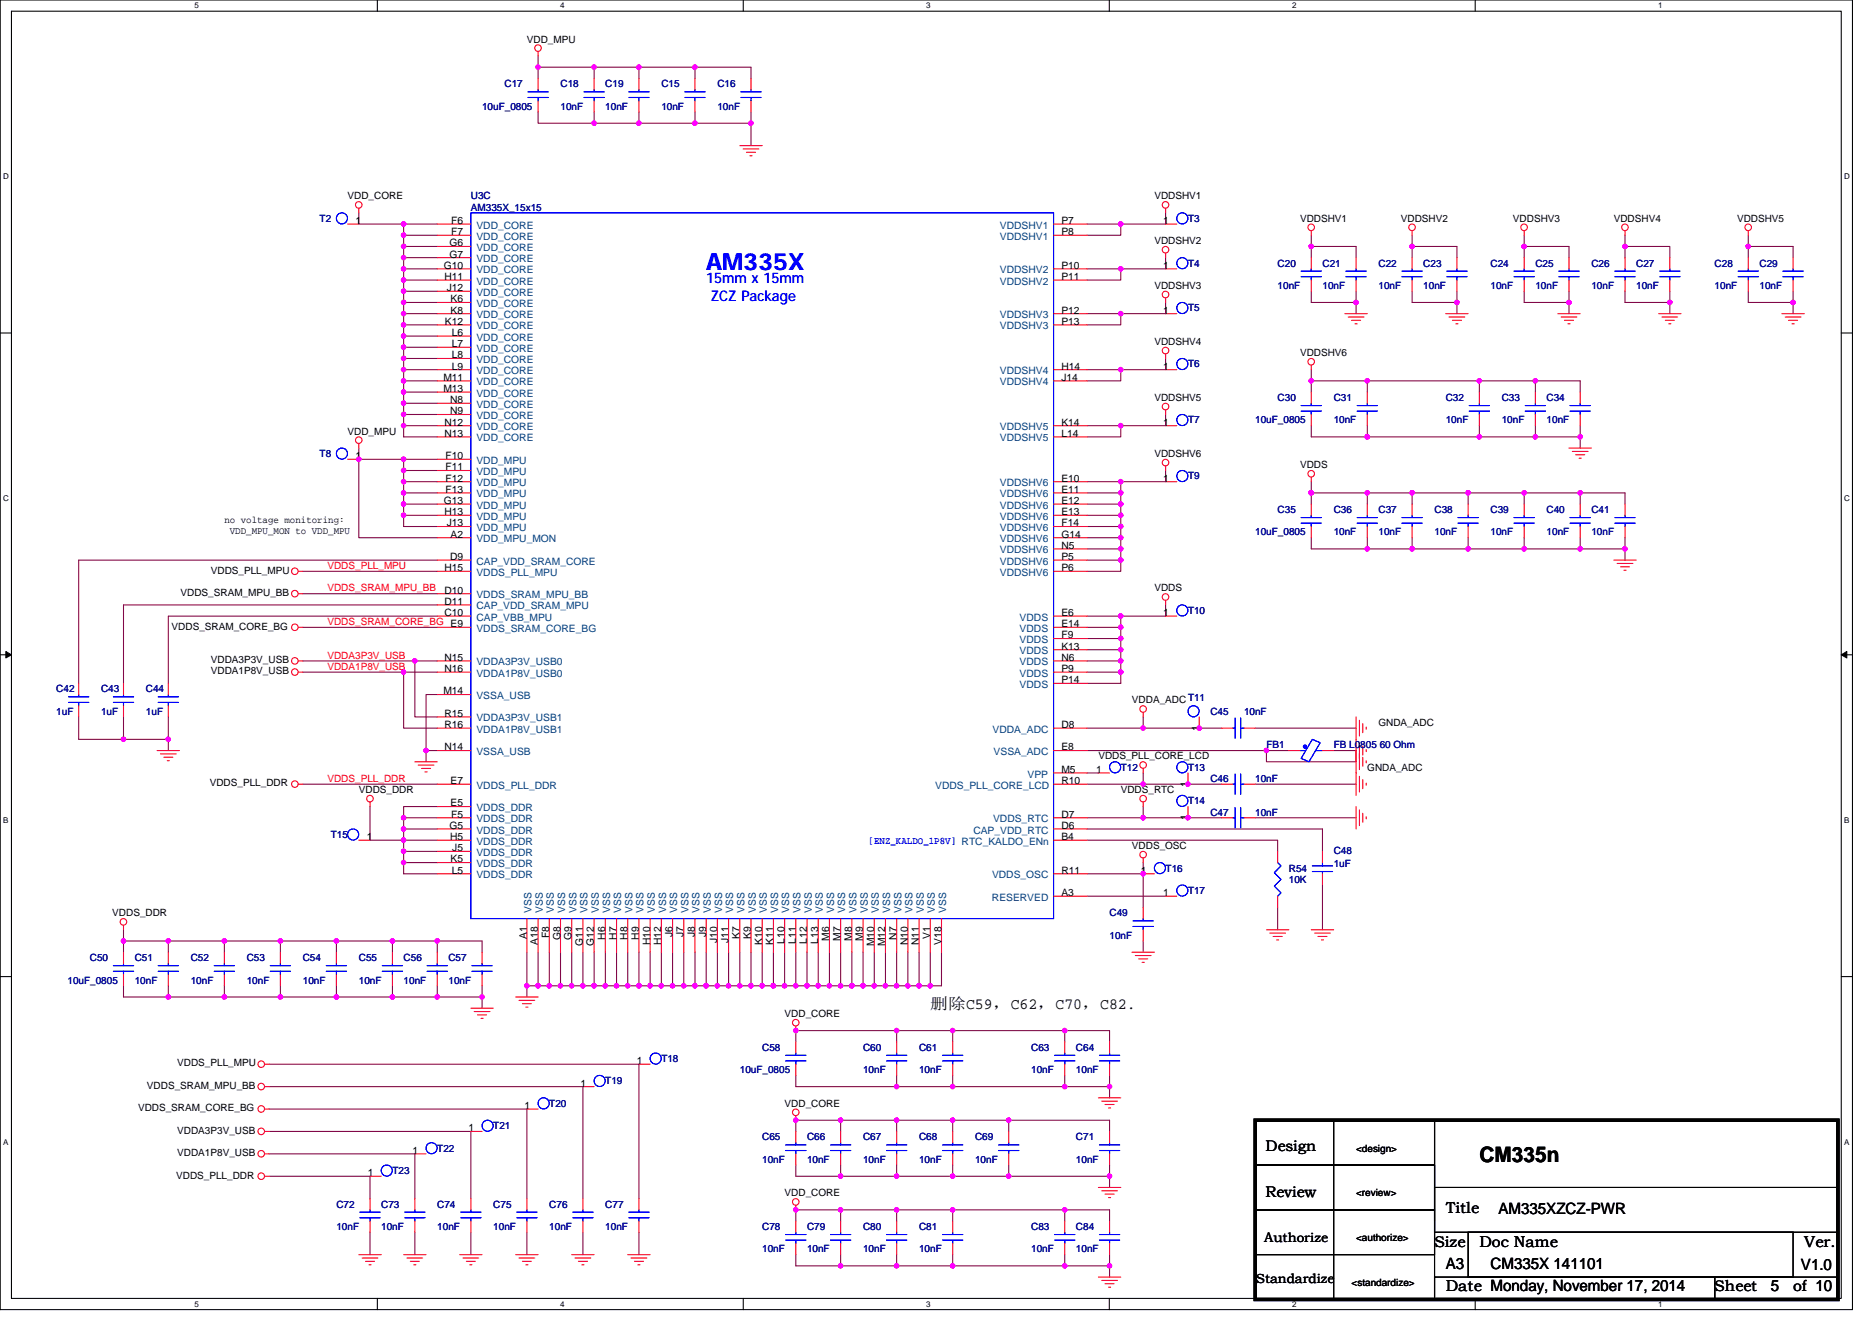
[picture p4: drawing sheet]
<svg xmlns="http://www.w3.org/2000/svg" width="297mm" height="210mm" viewBox="0 0 297 210" stroke-linecap="round" stroke-linejoin="round" font-family="sans-serif">
<defs><g id="words">
<text font-size="3.7" fill="#00f" x="112.1" y="42.8">AM335X</text>
<text font-size="3.4" x="234.7" y="184.5">CM335n</text>
<g font-size="2.5">
<text x="147.6" y="160.2">删除C59，C62，C70，C82.</text>
<text x="227.6" y="197.8">Size</text>
<text x="229.4" y="192.5">Title</text>
<text x="234.7" y="197.8">Doc Name</text>
<text x="237.8" y="192.6">AM335XZCZ-PWR</text>
<text x="286.3" y="197.8">Ver.</text>
<text x="229.4" y="201.4">A3</text>
<text x="236.5" y="201.4">CM335X 141101</text>
<text x="285.8" y="201.5">V1.0</text>
<text x="229.4" y="205">Date Monday, November 17, 2014</text>
<text x="272.1" y="204.9">Sheet</text>
<text x="281" y="204.9">5</text>
<text x="284.5" y="205">of 10</text>
</g>
<g font-size="2.4">
<text x="200.8" y="182.7">Design</text>
<text x="200.8" y="190">Review</text>
</g>
<g font-size="2.3" fill="#00f">
<text x="112.1" y="45">15mm x 15mm</text>
<text x="112.8" y="47.8">ZCZ Package</text>
</g>
<g font-size="2.1">
<text x="200.6" y="197.1">Authorize</text>
<text x="199.3" y="203.6">Standardize</text>
</g>
<g font-size="1.6">
<text x="83.6" y="6.8">VDD_MPU</text>
<text x="55.2" y="31.6">VDD_CORE</text>
<text x="56.4" y="35.5">1</text>
<text x="71.6" y="35.5">F6</text>
<text x="168.4" y="35.5">P7</text>
<text x="183.2" y="31.6">VDDSHV1</text>
<text x="184.6" y="35.5">1</text>
<text x="206.3" y="35.2">VDDSHV1</text>
<text x="222.3" y="35.2">VDDSHV2</text>
<text x="240.1" y="35.2">VDDSHV3</text>
<text x="256.1" y="35.2">VDDSHV4</text>
<text x="275.6" y="35.2">VDDSHV5</text>
<text x="71.3" y="39.1">G6</text>
<text x="71.3" y="40.9">G7</text>
<text x="71.6" y="37.3">F7</text>
<text x="168.4" y="37.3">P8</text>
<text x="183.2" y="38.8">VDDSHV2</text>
<text x="70.4" y="42.7">G10</text>
<text x="70.5" y="44.4">H11</text>
<text x="70.9" y="46.2">J12</text>
<text x="71.5" y="48">K6</text>
<text x="168.4" y="42.7">P10</text>
<text x="168.4" y="44.4">P11</text>
<text x="183.2" y="45.9">VDDSHV3</text>
<text x="184.6" y="42.7">1</text>
<text x="70.6" y="51.5">K12</text>
<text x="71.5" y="49.8">K8</text>
<text x="71.7" y="53.3">L6</text>
<text x="168.4" y="49.8">P12</text>
<text x="168.4" y="51.5">P13</text>
<text x="184.6" y="49.8">1</text>
<text x="71.7" y="55.1">L7</text>
<text x="71.7" y="56.9">L8</text>
<text x="71.7" y="58.7">L9</text>
<text x="168.4" y="58.7">H14</text>
<text x="183.2" y="54.8">VDDSHV4</text>
<text x="184.6" y="58.7">1</text>
<text x="206.3" y="56.5">VDDSHV6</text>
<text x="70.4" y="60.4">M11</text>
<text x="70.4" y="62.2">M13</text>
<text x="71.4" y="64">N8</text>
<text x="71.4" y="65.8">N9</text>
<text x="168.4" y="60.4">J14</text>
<text x="183.2" y="63.6">VDDSHV5</text>
<text x="55.2" y="69">VDD_MPU</text>
<text x="70.5" y="67.5">N12</text>
<text x="70.5" y="69.3">N13</text>
<text x="168.4" y="67.5">K14</text>
<text x="168.4" y="69.3">L14</text>
<text x="184.6" y="67.5">1</text>
<text x="56.4" y="72.9">1</text>
<text x="70.7" y="72.9">F10</text>
<text x="70.7" y="74.7">F11</text>
<text x="70.7" y="76.4">F12</text>
<text x="168.4" y="76.4">E10</text>
<text x="183.2" y="72.5">VDDSHV6</text>
<text x="184.6" y="76.4">1</text>
<text x="206.3" y="74.3">VDDS</text>
<text x="35.6" y="83">no voltage monitoring:</text>
<text x="70.4" y="80">G13</text>
<text x="70.5" y="81.8">H13</text>
<text x="70.7" y="78.2">F13</text>
<text x="70.9" y="83.5">J13</text>
<text x="168.4" y="78.2">E11</text>
<text x="168.4" y="80">E12</text>
<text x="168.4" y="81.8">E13</text>
<text x="168.4" y="83.5">F14</text>
<text x="36.5" y="84.7">VDD_MPU_MON to VDD_MPU</text>
<text x="71.4" y="88.9">D9</text>
<text x="71.5" y="85.3">A2</text>
<text x="168.4" y="85.3">G14</text>
<text x="168.4" y="87.1">N5</text>
<text x="168.4" y="88.9">P5</text>
<text x="28.7" y="94.6">VDDS_SRAM_MPU_BB</text>
<text x="33.5" y="91">VDDS_PLL_MPU</text>
<text x="70.5" y="94.2">D10</text>
<text x="70.5" y="96">D11</text>
<text x="70.5" y="90.7">H15</text>
<text x="168.4" y="90.7">P6</text>
<text x="183.2" y="93.9">VDDS</text>
<text x="27.2" y="99.9">VDDS_SRAM_CORE_BG</text>
<text x="70.5" y="97.8">C10</text>
<text x="168.4" y="97.8">E6</text>
<text x="168.4" y="99.5">E14</text>
<text x="168.4" y="101.3">F9</text>
<text x="184.6" y="97.8">1</text>
<text x="33.5" y="105.3">VDDA3P3V_USB</text>
<text x="33.5" y="107">VDDA1P8V_USB</text>
<text x="70.5" y="104.9">N15</text>
<text x="70.5" y="106.7">N16</text>
<text x="168.4" y="103.1">K13</text>
<text x="168.4" y="104.9">N6</text>
<text x="168.4" y="106.7">P9</text>
<text x="70.4" y="110.2">M14</text>
<text x="70.5" y="113.8">R15</text>
<text x="168.4" y="108.4">P14</text>
<text x="179.6" y="111.7">VDDA_ADC T11</text>
<text x="70.5" y="115.5">R16</text>
<text x="70.5" y="119.1">N14</text>
<text x="168.4" y="119.1">E8</text>
<text x="168.4" y="115.5">D8</text>
<text x="190.3" y="116" transform="rotate(-90 190.3 116)">1</text>
<text x="218.7" y="115.2">GNDA_ADC</text>
<text x="33.3" y="124.8">VDDS_PLL_DDR</text>
<text x="56.9" y="125.9">VDDS_DDR</text>
<text x="71.5" y="124.4">E7</text>
<text x="168.4" y="122.7">M5</text>
<text x="168.4" y="124.4">R10</text>
<text x="173.9" y="122.7">1</text>
<text x="174.3" y="120.5">VDDS_PLL_CORE_LCD</text>
<text x="177.8" y="125.9">VDDS_RTC</text>
<text x="188.5" y="124.8" transform="rotate(-90 188.5 124.8)">1</text>
<text x="217" y="122.3">GNDA_ADC</text>
<text x="71.3" y="131.6">G5</text>
<text x="71.5" y="128">E5</text>
<text x="71.6" y="129.8">F5</text>
<text x="168.4" y="131.6">D6</text>
<text x="168.4" y="129.8">D7</text>
<text x="188.5" y="130.2" transform="rotate(-90 188.5 130.2)">1</text>
<text x="58.2" y="133.3">1</text>
<text x="71.4" y="133.3">H5</text>
<text x="71.5" y="136.9">K5</text>
<text x="71.8" y="135.1">J5</text>
<text x="168.4" y="133.3">B4</text>
<text x="179.6" y="134.8">VDDS_OSC</text>
<text x="71.7" y="138.7">L5</text>
<text x="168.4" y="138.7">R11</text>
<text x="168.4" y="142.2">A3</text>
<text x="181" y="138.7">1</text>
<text x="184.6" y="142.2">1</text>
<text x="17.8" y="145.4">VDDS_DDR</text>
<text x="83.6" y="149" transform="rotate(-90 83.6 149)">A1</text>
<text x="85.4" y="149.9" transform="rotate(-90 85.4 149.9)">A18</text>
<text x="87.1" y="148.9" transform="rotate(-90 87.1 148.9)">F8</text>
<text x="88.9" y="149.2" transform="rotate(-90 88.9 149.2)">G8</text>
<text x="90.7" y="149.2" transform="rotate(-90 90.7 149.2)">G9</text>
<text x="96" y="149.1" transform="rotate(-90 96 149.1)">H6</text>
<text x="97.8" y="149.1" transform="rotate(-90 97.8 149.1)">H7</text>
<text x="99.6" y="149.1" transform="rotate(-90 99.6 149.1)">H8</text>
<text x="101.4" y="149.1" transform="rotate(-90 101.4 149.1)">H9</text>
<text x="106.7" y="148.8" transform="rotate(-90 106.7 148.8)">J6</text>
<text x="108.5" y="148.8" transform="rotate(-90 108.5 148.8)">J7</text>
<text x="110.3" y="148.8" transform="rotate(-90 110.3 148.8)">J8</text>
<text x="112" y="148.8" transform="rotate(-90 112 148.8)">J9</text>
<text x="113.8" y="149.7" transform="rotate(-90 113.8 149.7)">J10</text>
<text x="115.6" y="149.7" transform="rotate(-90 115.6 149.7)">J11</text>
<text x="117.4" y="149" transform="rotate(-90 117.4 149)">K7</text>
<text x="119.1" y="149" transform="rotate(-90 119.1 149)">K9</text>
<text x="120.9" y="149.9" transform="rotate(-90 120.9 149.9)">K10</text>
<text x="122.7" y="149.9" transform="rotate(-90 122.7 149.9)">K11</text>
<text x="124.5" y="149.8" transform="rotate(-90 124.5 149.8)">L10</text>
<text x="126.3" y="149.8" transform="rotate(-90 126.3 149.8)">L11</text>
<text x="128" y="149.8" transform="rotate(-90 128 149.8)">L12</text>
<text x="129.8" y="149.8" transform="rotate(-90 129.8 149.8)">L13</text>
<text x="131.6" y="149.3" transform="rotate(-90 131.6 149.3)">M6</text>
<text x="133.4" y="149.3" transform="rotate(-90 133.4 149.3)">M7</text>
<text x="135.1" y="149.3" transform="rotate(-90 135.1 149.3)">M8</text>
<text x="136.9" y="149.3" transform="rotate(-90 136.9 149.3)">M9</text>
<text x="142.3" y="149.1" transform="rotate(-90 142.3 149.1)">N7</text>
<text x="147.6" y="149" transform="rotate(-90 147.6 149)">V1</text>
<text x="149.4" y="149.9" transform="rotate(-90 149.4 149.9)">V18</text>
<text x="92.5" y="150.1" transform="rotate(-90 92.5 150.1)">G11</text>
<text x="94.3" y="150.1" transform="rotate(-90 94.3 150.1)">G12</text>
<text x="103.1" y="150.1" transform="rotate(-90 103.1 150.1)">H10</text>
<text x="104.9" y="150.1" transform="rotate(-90 104.9 150.1)">H12</text>
<text x="138.7" y="150.2" transform="rotate(-90 138.7 150.2)">M10</text>
<text x="140.5" y="150.2" transform="rotate(-90 140.5 150.2)">M12</text>
<text x="144" y="150.1" transform="rotate(-90 144 150.1)">N10</text>
<text x="145.8" y="150.1" transform="rotate(-90 145.8 150.1)">N11</text>
<text x="124.5" y="161.4">VDD_CORE</text>
<text x="23.3" y="172.8">VDDS_SRAM_MPU_BB</text>
<text x="28.1" y="169.3">VDDS_PLL_MPU</text>
<text x="92.1" y="172.4">1</text>
<text x="101" y="168.9">1</text>
<text x="21.9" y="176.4">VDDS_SRAM_CORE_BG</text>
<text x="28.1" y="179.9">VDDA3P3V_USB</text>
<text x="74.4" y="179.6">1</text>
<text x="83.2" y="176">1</text>
<text x="124.5" y="175.7">VDD_CORE</text>
<text x="28.1" y="183.5">VDDA1P8V_USB</text>
<text x="65.5" y="183.1">1</text>
<text x="215.2" y="182.8">&lt;design&gt;</text>
<text x="28" y="187">VDDS_PLL_DDR</text>
<text x="58.4" y="186.7">1</text>
<text x="124.5" y="189.9">VDD_CORE</text>
<text x="215.2" y="189.9">&lt;review&gt;</text>
<text x="215.2" y="197">&lt;authorize&gt;</text>
<text x="214.5" y="204.1">&lt;standardize&gt;</text>
</g>
<g font-size="1.6" fill="#000080">
<text x="76.5" y="17.4">10uF_0805</text>
<text x="80" y="13.9">C17</text>
<text x="88.9" y="13.9">C18</text>
<text x="88.9" y="17.4">10nF</text>
<text x="96.1" y="13.9">C19</text>
<text x="96.1" y="17.4">10nF</text>
<text x="104.9" y="13.9">C15</text>
<text x="104.9" y="17.4">10nF</text>
<text x="113.8" y="13.9">C16</text>
<text x="113.8" y="17.4">10nF</text>
<text x="50.7" y="35.2">T2</text>
<text x="74.7" y="31.6">U3C</text>
<text x="74.7" y="33.4">AM335X_15x15</text>
<text x="188.5" y="35.2">T3</text>
<text x="188.5" y="42.3">T4</text>
<text x="202.7" y="42.3">C20</text>
<text x="202.7" y="45.9">10nF</text>
<text x="209.8" y="42.3">C21</text>
<text x="209.8" y="45.9">10nF</text>
<text x="218.7" y="42.3">C22</text>
<text x="218.7" y="45.9">10nF</text>
<text x="225.8" y="42.3">C23</text>
<text x="225.8" y="45.9">10nF</text>
<text x="236.5" y="42.3">C24</text>
<text x="236.5" y="45.9">10nF</text>
<text x="243.6" y="42.3">C25</text>
<text x="243.6" y="45.9">10nF</text>
<text x="252.5" y="42.3">C26</text>
<text x="252.5" y="45.9">10nF</text>
<text x="259.6" y="42.3">C27</text>
<text x="259.6" y="45.9">10nF</text>
<text x="272.1" y="42.3">C28</text>
<text x="272.1" y="45.9">10nF</text>
<text x="279.2" y="42.3">C29</text>
<text x="279.2" y="45.9">10nF</text>
<text x="188.5" y="49.4">T5</text>
<text x="188.5" y="58.3">T6</text>
<text x="202.7" y="63.6">C30</text>
<text x="211.6" y="63.6">C31</text>
<text x="229.4" y="63.6">C32</text>
<text x="238.3" y="63.6">C33</text>
<text x="245.4" y="63.6">C34</text>
<text x="188.5" y="67.2">T7</text>
<text x="199.2" y="67.2">10uF_0805</text>
<text x="211.6" y="67.2">10nF</text>
<text x="229.4" y="67.2">10nF</text>
<text x="238.3" y="67.2">10nF</text>
<text x="245.4" y="67.2">10nF</text>
<text x="50.7" y="72.5">T8</text>
<text x="188.5" y="76.1">T9</text>
<text x="202.7" y="81.4">C35</text>
<text x="211.6" y="81.4">C36</text>
<text x="218.7" y="81.4">C37</text>
<text x="227.6" y="81.4">C38</text>
<text x="236.5" y="81.4">C39</text>
<text x="245.4" y="81.4">C40</text>
<text x="252.5" y="81.4">C41</text>
<text x="199.2" y="85">10uF_0805</text>
<text x="211.6" y="85">10nF</text>
<text x="218.7" y="85">10nF</text>
<text x="227.6" y="85">10nF</text>
<text x="236.5" y="85">10nF</text>
<text x="245.4" y="85">10nF</text>
<text x="252.5" y="85">10nF</text>
<text x="188.5" y="97.4">T10</text>
<text x="8.9" y="109.9">C42</text>
<text x="8.9" y="113.4">1uF</text>
<text x="16" y="109.9">C43</text>
<text x="16" y="113.4">1uF</text>
<text x="23.2" y="109.9">C44</text>
<text x="23.2" y="113.4">1uF</text>
<text x="192.1" y="113.4">C45</text>
<text x="197.4" y="113.4">10nF</text>
<text x="201" y="118.8">FB1</text>
<text x="211.6" y="118.8">FB L0805 60 Ohm</text>
<text x="177.8" y="122.3">T12</text>
<text x="188.5" y="122.3">T13</text>
<text x="192.1" y="124.1">C46</text>
<text x="199.2" y="124.1">10nF</text>
<text x="188.5" y="127.7">T14</text>
<text x="192.1" y="129.4">C47</text>
<text x="199.2" y="129.4">10nF</text>
<text x="52.5" y="133">T15</text>
<text x="211.6" y="135.5">C48</text>
<text x="211.6" y="137.6">1uF</text>
<text x="185" y="138.3">T16</text>
<text x="188.5" y="141.9">T17</text>
<text x="204.5" y="138.3">R54</text>
<text x="204.5" y="140.1">10K</text>
<text x="176.1" y="145.4">C49</text>
<text x="176.1" y="149">10nF</text>
<text x="14.3" y="152.5">C50</text>
<text x="21.4" y="152.5">C51</text>
<text x="30.3" y="152.5">C52</text>
<text x="39.2" y="152.5">C53</text>
<text x="48" y="152.5">C54</text>
<text x="56.9" y="152.5">C55</text>
<text x="64" y="152.5">C56</text>
<text x="71.2" y="152.5">C57</text>
<text x="10.7" y="156.1">10uF_0805</text>
<text x="21.4" y="156.1">10nF</text>
<text x="30.3" y="156.1">10nF</text>
<text x="39.2" y="156.1">10nF</text>
<text x="48" y="156.1">10nF</text>
<text x="56.9" y="156.1">10nF</text>
<text x="64" y="156.1">10nF</text>
<text x="71.2" y="156.1">10nF</text>
<text x="120.9" y="166.8">C58</text>
<text x="136.9" y="166.8">C60</text>
<text x="145.8" y="166.8">C61</text>
<text x="163.6" y="166.8">C63</text>
<text x="170.7" y="166.8">C64</text>
<text x="96.1" y="172.1">T19</text>
<text x="104.9" y="168.6">T18</text>
<text x="117.4" y="170.3">10uF_0805</text>
<text x="136.9" y="170.3">10nF</text>
<text x="145.8" y="170.3">10nF</text>
<text x="163.6" y="170.3">10nF</text>
<text x="170.7" y="170.3">10nF</text>
<text x="78.3" y="179.2">T21</text>
<text x="87.2" y="175.7">T20</text>
<text x="69.4" y="182.8">T22</text>
<text x="120.9" y="181">C65</text>
<text x="120.9" y="184.6">10nF</text>
<text x="128.1" y="181">C66</text>
<text x="128.1" y="184.6">10nF</text>
<text x="136.9" y="181">C67</text>
<text x="136.9" y="184.6">10nF</text>
<text x="145.8" y="181">C68</text>
<text x="145.8" y="184.6">10nF</text>
<text x="154.7" y="181">C69</text>
<text x="154.7" y="184.6">10nF</text>
<text x="170.7" y="181">C71</text>
<text x="170.7" y="184.6">10nF</text>
<text x="53.4" y="191.7">C72</text>
<text x="60.5" y="191.7">C73</text>
<text x="62.3" y="186.3">T23</text>
<text x="69.4" y="191.7">C74</text>
<text x="78.3" y="191.7">C75</text>
<text x="87.2" y="191.7">C76</text>
<text x="96.1" y="191.7">C77</text>
<text x="53.4" y="195.2">10nF</text>
<text x="60.5" y="195.2">10nF</text>
<text x="69.4" y="195.2">10nF</text>
<text x="78.3" y="195.2">10nF</text>
<text x="87.2" y="195.2">10nF</text>
<text x="96.1" y="195.2">10nF</text>
<text x="120.9" y="195.2">C78</text>
<text x="128.1" y="195.2">C79</text>
<text x="136.9" y="195.2">C80</text>
<text x="145.8" y="195.2">C81</text>
<text x="163.6" y="195.2">C83</text>
<text x="170.7" y="195.2">C84</text>
<text x="120.9" y="198.8">10nF</text>
<text x="128.1" y="198.8">10nF</text>
<text x="136.9" y="198.8">10nF</text>
<text x="145.8" y="198.8">10nF</text>
<text x="163.6" y="198.8">10nF</text>
<text x="170.7" y="198.8">10nF</text>
</g>
<g font-size="1.6" fill="#004080">
<text x="75.6" y="36.3">VDD_CORE</text>
<text x="75.6" y="38.1">VDD_CORE</text>
<text x="75.6" y="39.8">VDD_CORE</text>
<text x="75.6" y="41.6">VDD_CORE</text>
<text x="158.7" y="36.3">VDDSHV1</text>
<text x="158.7" y="38.1">VDDSHV1</text>
<text x="75.6" y="43.4">VDD_CORE</text>
<text x="75.6" y="45.2">VDD_CORE</text>
<text x="75.6" y="46.9">VDD_CORE</text>
<text x="158.7" y="43.4">VDDSHV2</text>
<text x="158.7" y="45.2">VDDSHV2</text>
<text x="75.6" y="48.7">VDD_CORE</text>
<text x="75.6" y="52.3">VDD_CORE</text>
<text x="75.6" y="50.5">VDD_CORE</text>
<text x="158.7" y="50.5">VDDSHV3</text>
<text x="158.7" y="52.3">VDDSHV3</text>
<text x="75.6" y="54.1">VDD_CORE</text>
<text x="75.6" y="55.8">VDD_CORE</text>
<text x="75.6" y="57.6">VDD_CORE</text>
<text x="75.6" y="59.4">VDD_CORE</text>
<text x="158.7" y="59.4">VDDSHV4</text>
<text x="75.6" y="61.2">VDD_CORE</text>
<text x="75.6" y="62.9">VDD_CORE</text>
<text x="75.6" y="64.7">VDD_CORE</text>
<text x="158.7" y="61.2">VDDSHV4</text>
<text x="75.6" y="66.5">VDD_CORE</text>
<text x="75.6" y="68.3">VDD_CORE</text>
<text x="75.6" y="70.1">VDD_CORE</text>
<text x="158.7" y="68.3">VDDSHV5</text>
<text x="158.7" y="70.1">VDDSHV5</text>
<text x="75.6" y="73.6">VDD_MPU</text>
<text x="75.6" y="75.4">VDD_MPU</text>
<text x="75.6" y="77.2">VDD_MPU</text>
<text x="158.7" y="77.2">VDDSHV6</text>
<text x="75.6" y="79">VDD_MPU</text>
<text x="75.6" y="80.7">VDD_MPU</text>
<text x="75.6" y="82.5">VDD_MPU</text>
<text x="158.7" y="79">VDDSHV6</text>
<text x="158.7" y="80.7">VDDSHV6</text>
<text x="158.7" y="82.5">VDDSHV6</text>
<text x="75.6" y="89.6">CAP_VDD_SRAM_CORE</text>
<text x="75.6" y="84.3">VDD_MPU</text>
<text x="75.6" y="86.1">VDD_MPU_MON</text>
<text x="158.7" y="84.3">VDDSHV6</text>
<text x="158.7" y="86.1">VDDSHV6</text>
<text x="158.7" y="87.8">VDDSHV6</text>
<text x="158.7" y="89.6">VDDSHV6</text>
<text x="75.6" y="95">VDDS_SRAM_MPU_BB</text>
<text x="75.6" y="91.4">VDDS_PLL_MPU</text>
<text x="158.7" y="91.4">VDDSHV6</text>
<text x="75.6" y="100.3">VDDS_SRAM_CORE_BG</text>
<text x="75.6" y="98.5">CAP_VBB_MPU</text>
<text x="75.6" y="96.7">CAP_VDD_SRAM_MPU</text>
<text x="161.8" y="98.5">VDDS</text>
<text x="161.8" y="100.3">VDDS</text>
<text x="75.6" y="105.6">VDDA3P3V_USB0</text>
<text x="75.6" y="107.4">VDDA1P8V_USB0</text>
<text x="161.8" y="102.1">VDDS</text>
<text x="161.8" y="103.8">VDDS</text>
<text x="161.8" y="105.6">VDDS</text>
<text x="161.8" y="107.4">VDDS</text>
<text x="75.6" y="111">VSSA_USB</text>
<text x="161.8" y="109.2">VDDS</text>
<text x="75.6" y="114.5">VDDA3P3V_USB1</text>
<text x="75.6" y="116.3">VDDA1P8V_USB1</text>
<text x="75.6" y="119.8">VSSA_USB</text>
<text x="157.5" y="116.3">VDDA_ADC</text>
<text x="157.7" y="119.8">VSSA_ADC</text>
<text x="75.6" y="125.2">VDDS_PLL_DDR</text>
<text x="148.4" y="125.2">VDDS_PLL_CORE_LCD</text>
<text x="163" y="123.4">VPP</text>
<text x="75.6" y="128.7">VDDS_DDR</text>
<text x="75.6" y="130.5">VDDS_DDR</text>
<text x="157.6" y="130.5">VDDS_RTC</text>
<text x="75.6" y="135.8">VDDS_DDR</text>
<text x="75.6" y="132.3">VDDS_DDR</text>
<text x="75.6" y="134.1">VDDS_DDR</text>
<text x="75.6" y="137.6">VDDS_DDR</text>
<text x="154.4" y="132.3">CAP_VDD_RTC</text>
<text x="75.6" y="139.4">VDDS_DDR</text>
<text x="157.4" y="143">RESERVED</text>
<text x="157.4" y="139.4">VDDS_OSC</text>
<text x="84.3" y="144.9" transform="rotate(-90 84.3 144.9)">VSS</text>
<text x="86.1" y="144.9" transform="rotate(-90 86.1 144.9)">VSS</text>
<text x="87.9" y="144.9" transform="rotate(-90 87.9 144.9)">VSS</text>
<text x="89.7" y="144.9" transform="rotate(-90 89.7 144.9)">VSS</text>
<text x="91.5" y="144.9" transform="rotate(-90 91.5 144.9)">VSS</text>
<text x="93.2" y="144.9" transform="rotate(-90 93.2 144.9)">VSS</text>
<text x="95" y="144.9" transform="rotate(-90 95 144.9)">VSS</text>
<text x="96.8" y="144.9" transform="rotate(-90 96.8 144.9)">VSS</text>
<text x="98.6" y="144.9" transform="rotate(-90 98.6 144.9)">VSS</text>
<text x="100.3" y="144.9" transform="rotate(-90 100.3 144.9)">VSS</text>
<text x="102.1" y="144.9" transform="rotate(-90 102.1 144.9)">VSS</text>
<text x="103.9" y="144.9" transform="rotate(-90 103.9 144.9)">VSS</text>
<text x="105.7" y="144.9" transform="rotate(-90 105.7 144.9)">VSS</text>
<text x="107.5" y="144.9" transform="rotate(-90 107.5 144.9)">VSS</text>
<text x="109.2" y="144.9" transform="rotate(-90 109.2 144.9)">VSS</text>
<text x="111" y="144.9" transform="rotate(-90 111 144.9)">VSS</text>
<text x="112.8" y="144.9" transform="rotate(-90 112.8 144.9)">VSS</text>
<text x="114.6" y="144.9" transform="rotate(-90 114.6 144.9)">VSS</text>
<text x="116.3" y="144.9" transform="rotate(-90 116.3 144.9)">VSS</text>
<text x="118.1" y="144.9" transform="rotate(-90 118.1 144.9)">VSS</text>
<text x="119.9" y="144.9" transform="rotate(-90 119.9 144.9)">VSS</text>
<text x="121.7" y="144.9" transform="rotate(-90 121.7 144.9)">VSS</text>
<text x="123.5" y="144.9" transform="rotate(-90 123.5 144.9)">VSS</text>
<text x="125.2" y="144.9" transform="rotate(-90 125.2 144.9)">VSS</text>
<text x="127" y="144.9" transform="rotate(-90 127 144.9)">VSS</text>
<text x="128.8" y="144.9" transform="rotate(-90 128.8 144.9)">VSS</text>
<text x="130.6" y="144.9" transform="rotate(-90 130.6 144.9)">VSS</text>
<text x="132.4" y="144.9" transform="rotate(-90 132.4 144.9)">VSS</text>
<text x="134.1" y="144.9" transform="rotate(-90 134.1 144.9)">VSS</text>
<text x="135.9" y="144.9" transform="rotate(-90 135.9 144.9)">VSS</text>
<text x="137.7" y="144.9" transform="rotate(-90 137.7 144.9)">VSS</text>
<text x="139.5" y="144.9" transform="rotate(-90 139.5 144.9)">VSS</text>
<text x="141.2" y="144.9" transform="rotate(-90 141.2 144.9)">VSS</text>
<text x="143" y="144.9" transform="rotate(-90 143 144.9)">VSS</text>
<text x="144.8" y="144.9" transform="rotate(-90 144.8 144.9)">VSS</text>
<text x="146.6" y="144.9" transform="rotate(-90 146.6 144.9)">VSS</text>
<text x="148.4" y="144.9" transform="rotate(-90 148.4 144.9)">VSS</text>
<text x="150.1" y="144.9" transform="rotate(-90 150.1 144.9)">VSS</text>
</g>
<g font-size="1.6" fill="#f00">
<text x="52" y="90.3">VDDS_PLL_MPU</text>
<text x="52" y="93.9">VDDS_SRAM_MPU_BB</text>
<text x="52" y="99.2">VDDS_SRAM_CORE_BG E9</text>
<text x="52" y="106.3">VDDA1P8V_USB</text>
<text x="52" y="104.5">VDDA3P3V_USB</text>
<text x="52" y="124.1">VDDS_PLL_DDR</text>
</g>
<g font-size="1.6" fill="#00f">
<text x="137.8" y="133.9">[ENZ_KALDO_1P8V] RTC_KALDO_ENn</text>
<text x="137.8" y="133.9">[ENZ_KALDO_1P8V]</text>
</g>
<g font-size="1.3">
<text x="30.8" y="1.3">5</text>
<text x="88.9" y="1.3">4</text>
<text x="147" y="1.3">3</text>
<text x="205" y="1.3">2</text>
<text x="263.1" y="1.3">1</text>
<text x=".5" y="28.4">D</text>
<text x="292.6" y="28.4">D</text>
<text x=".5" y="79.5">C</text>
<text x="292.6" y="79.5">C</text>
<text x=".5" y="130.6">B</text>
<text x="292.6" y="130.6">B</text>
<text x=".5" y="181.7">A</text>
<text x="292.6" y="181.7">A</text>
<text x="30.8" y="207.4">5</text>
<text x="88.9" y="207.4">4</text>
<text x="147" y="207.4">3</text>
<text x="205" y="207.4">2</text>
<text x="263.1" y="207.4">1</text>
</g>
</g></defs>
<path d="M0 0h293.9v207.9h-293.9zM1.8 1.8h290.4v204.3h-290.4z" fill="none" stroke="#000" stroke-width=".17"/>
<g fill="#fff">
<path d="M30.8 .2h.7v1.4h-.7z"/>
<path d="M30.8 206.3h.7v1.4h-.7z"/>
</g>
<path d="M59.9 0v1.8M59.9 206.1v1.8" fill="none" stroke="#000" stroke-width=".17"/>
<g fill="#fff">
<path d="M88.9 .2h.7v1.4h-.7z"/>
<path d="M88.9 206.3h.7v1.4h-.7z"/>
</g>
<path d="M117.9 0v1.8M117.9 206.1v1.8" fill="none" stroke="#000" stroke-width=".17"/>
<g fill="#fff">
<path d="M147 .2h.7v1.4h-.7z"/>
<path d="M147 206.3h.7v1.4h-.7z"/>
</g>
<path d="M176 0v1.8M176 206.1v1.8" fill="none" stroke="#000" stroke-width=".17"/>
<g fill="#fff">
<path d="M205 .2h.7v1.4h-.7z"/>
<path d="M205 206.3h.7v1.4h-.7z"/>
</g>
<path d="M234.1 0v1.8M234.1 206.1v1.8" fill="none" stroke="#000" stroke-width=".17"/>
<g fill="#fff">
<path d="M263.1 .2h.7v1.4h-.7z"/>
<path d="M263.1 206.3h.7v1.4h-.7z"/>
<path d="M.5 27.3h.9v1.4h-.9z"/>
<path d="M292.6 27.3h.9v1.4h-.9z"/>
<path d="M.5 78.4h.9v1.4h-.9z"/>
<path d="M292.6 78.4h.9v1.4h-.9z"/>
</g>
<path d="M0 52.9h1.8M292.2 52.9h1.7" fill="none" stroke="#000" stroke-width=".17"/>
<g fill="#fff">
<path d="M.5 129.5h.8v1.4h-.8z"/>
<path d="M292.6 129.5h.9v1.4h-.9z"/>
</g>
<path d="M0 103.9h1.8M292.2 103.9h1.7" fill="none" stroke="#000" stroke-width=".17"/>
<path d="M.9 103.4l.9 .5-.9 .5zM292.2 103.9l.8-.5v1z" fill="#000" stroke="#000" stroke-width=".16"/>
<g fill="#fff">
<path d="M.5 180.5h.8v1.4h-.8z"/>
<path d="M292.6 180.5h.9v1.4h-.9z"/>
</g>
<path d="M0 155h1.8M292.2 155h1.7M199.2 177.8h28.4v7.1h-28.4zM211.6 177.8h16v28.4h-16zM199.2 184.9h28.4v7.1h-28.4zM199.2 192h28.4v7.1h-28.4zM227.6 188.5h64v7.1h-64zM227.6 184.9v8.9M233 195.6h51.5v7.1h-51.5zM227.6 202.7h44.5v3.5h-44.5zM272.1 202.7h19.5v3.5h-19.5z" fill="none" stroke="#000" stroke-width=".17"/>
<g fill="none" stroke="#800040" stroke-width=".17">
<path d="M85.4 17.8v1.8h8.9M85.4 8.9v1.8M94.3 10.7v1.7M94.3 10.7h7.1M94.3 10.7h-8.9v1.7M94.3 17.8v1.8h7.1M101.4 10.7h8.9M101.4 10.7v1.7M101.4 19.6h8.9M101.4 17.8v1.8M110.3 12.4v-1.7h8.9v1.7M110.3 19.6h8.9"/>
<path d="M110.3 17.8v1.8M119.2 19.6v3.5M119.2 17.8v1.8M56.9 33.8v1.8h7.1M64 35.6h5.4M64 35.6v1.7M69.4 39.1h-5.4v1.8M69.4 37.3h-5.4v1.8M172.5 35.6h5.3v1.7h-5.3M185 33.8v1.8h-7.2M208.1 37.3v1.8h7.1v1.8M208.1 39.1v1.8"/>
<path d="M224.1 37.3v1.8M224.1 39.1h7.1v1.8M224.1 39.1v1.8M241.8 39.1h7.2v1.8M241.8 37.3v1.8M241.8 39.1v1.8M257.8 39.1h7.2v1.8M257.8 39.1v1.8M257.8 37.3v1.8M277.4 37.3v1.8M277.4 39.1v1.8M277.4 39.1h7.1v1.8"/>
<path d="M69.4 58.7h-5.4v1.8M69.4 56.9h-5.4v1.8M69.4 55.1h-5.4v1.8M69.4 53.3h-5.4v1.8M69.4 51.6h-5.4v1.7M69.4 49.8h-5.4v1.8M69.4 48h-5.4v1.8M69.4 46.2h-5.4v1.8M69.4 44.4h-5.4v1.8M69.4 42.7h-5.4v1.7M69.4 40.9h-5.4v1.8M172.5 58.7h5.3v1.8h-5.3"/>
<path d="M172.5 49.8h5.3v1.8h-5.3M172.5 42.7h5.3v1.7h-5.3M185 48v1.8h-7.2M185 40.9v1.8h-7.2M185 56.9v1.8h-7.2M208.1 58.7v3.5M208.1 46.2v1.8h7.1M215.2 48v1.8M215.2 46.2v1.8M224.1 46.2v1.8h7.1v1.8M231.2 46.2v1.8M241.8 46.2v1.8h7.2"/>
<path d="M249 48v1.8M249 46.2v1.8M257.8 46.2v1.8h7.2M265 48v1.8M265 46.2v1.8M277.4 46.2v1.8h7.1v-1.8M284.5 48v1.8M56.9 72.9v12.4h12.5M56.9 71.1v1.8h7.1M64 72.9h5.4M64 72.9v1.8M64 76.5h5.4"/>
<path d="M64 76.5v1.7M69.4 67.6h-5.4v1.7h5.4M69.4 65.8h-5.4v1.8M69.4 78.2h-5.4v1.8M69.4 74.7h-5.4v1.8M69.4 64h-5.4v1.8M69.4 62.2h-5.4v1.8M69.4 60.5h-5.4v1.7M172.5 76.5h5.3v1.7M172.5 67.6h5.3M172.5 78.2h5.3M177.8 78.2v1.8h-5.3"/>
<path d="M177.8 67.6v1.7h-5.3M185 74.7v1.8h-7.2M185 65.8v1.8h-7.2M208.1 60.5h8.9M208.1 78.2v1.8M208.1 67.6v1.7h8.9M208.1 76.5v1.7M208.1 78.2h8.9M217 78.2v1.8M217 60.5v1.7M217 60.5h17.7M217 78.2h7.1"/>
<path d="M217 67.6v1.7M217 69.3h17.7M224.1 78.2v1.8M224.1 78.2h8.9M233 78.2v1.8M233 78.2h8.8M234.7 60.5v1.7M234.7 67.6v1.7M234.7 60.5h8.9v1.7M234.7 69.3h8.9M241.8 78.2h8.9M241.8 78.2v1.8"/>
<path d="M243.6 60.5h7.1v1.7M243.6 69.3h7.1M243.6 67.6v1.7M250.7 67.6v1.7M250.7 69.3v1.8M250.7 78.2h7.1v1.8M250.7 78.2v1.8M48 90.7h21.4M48 94.2h21.4M48 99.6h21.4M69.4 88.9h-56.9v19.6M69.4 81.8h-5.4v1.8h5.4"/>
<path d="M69.4 80h-5.4v1.8M69.4 96h-49.8v12.5M69.4 97.8h-42.7v10.7M172.5 85.3h5.3M172.5 81.8h5.3M172.5 87.1h5.3M172.5 97.8h5.3v1.8M172.5 99.6h5.3M177.8 80v1.8M177.8 83.6v1.7M177.8 85.3v1.8M177.8 99.6v1.7"/>
<path d="M177.8 88.9v1.8h-5.3M177.8 81.8v1.8h-5.3M177.8 87.1v1.8h-5.3M185 96v1.8h-7.2M208.1 85.3v1.8h8.9M217 85.3v1.8M217 87.1h7.1M224.1 85.3v1.8M224.1 87.1h8.9M233 87.1h8.8M233 85.3v1.8M241.8 85.3v1.8"/>
<path d="M241.8 87.1h8.9M250.7 85.3v1.8h7.1M257.8 87.1v1.8M257.8 85.3v1.8M12.5 113.8v3.5h7.1M19.6 117.3h7.1M19.6 113.8v3.5M26.7 117.3v1.8M26.7 113.8v3.5M48 104.9h17.8M48 106.7h16v8.9h5.4M64 106.7h5.4"/>
<path d="M65.8 104.9h3.6M65.8 104.9v8.9h3.6M67.6 119.1h1.8M67.6 119.1v1.8M69.4 110.2h-1.8v8.9M172.5 115.6h8.9M172.5 119.1h28.5M172.5 106.7h5.3v1.8h-5.3M172.5 104.9h5.3v1.8M172.5 103.1h5.3M172.5 101.3h5.3M177.8 103.1v1.8"/>
<path d="M177.8 101.3v1.8M181.4 113.8v1.8M193.8 115.6h-12.4M199.2 115.6h16M204.5 119.1h-3.5v1.8h14.2M211.6 119.1h3.6M48 124.5h21.4M58.7 128v5.3h5.3M64 133.3v1.8M64 133.3h5.4M69.4 136.9h-5.4v1.8h5.4M69.4 135.1h-5.4v1.8"/>
<path d="M69.4 128h-5.4v1.8M69.4 131.6h-5.4v1.7M69.4 129.8h-5.4v1.8M172.5 122.7h1.8M172.5 138.7h8.9M172.5 133.3h30.2v1.8M172.5 131.6h37.3v3.5M172.5 124.5h8.9M172.5 129.8h8.9M181.4 138.7v5.3M181.4 122.7v1.8M181.4 136.9v1.8"/>
<path d="M181.4 128v1.8M181.4 124.5h12.4M181.4 129.8h12.4M199.2 124.5h16M199.2 129.8h16M19.6 147.6v1.8M19.6 149.4h7.1M19.6 149.4v1.7M19.6 156.5v1.7h7.1M26.7 149.4h8.9M26.7 149.4v1.7M26.7 156.5v1.7"/>
<path d="M26.7 158.2h8.9M35.6 158.2h8.9M35.6 149.4h8.9M35.6 149.4v1.7M35.6 156.5v1.7M44.5 156.5v1.7M44.5 158.2h8.9M53.4 149.4h8.9M53.4 149.4v1.7M53.4 156.5v1.7M53.4 158.2h8.9M53.4 149.4h-8.9v1.7"/>
<path d="M62.3 158.2h7.1M62.3 156.5v1.7M69.4 149.4v1.7M69.4 156.5v1.7M69.4 158.2h7.1M69.4 149.4h-7.1v1.7M69.4 149.4h7.1v1.7M76.5 156.5v1.7M76.5 158.2v1.8M83.6 156.5v1.7M83.6 151.1v5.4h1.8M85.4 151.1v5.4h1.8"/>
<path d="M87.2 151.1v5.4h1.7M88.9 151.1v5.4M88.9 156.5h1.8M90.7 151.1v5.4M90.7 156.5h1.8M92.5 151.1v5.4M92.5 156.5h1.8M94.3 151.1v5.4M94.3 156.5h1.8M96.1 151.1v5.4M96.1 156.5h1.7M97.8 151.1v5.4"/>
<path d="M97.8 156.5h1.8M99.6 151.1v5.4M99.6 156.5h1.8M101.4 151.1v5.4M101.4 156.5h1.8M103.2 151.1v5.4h1.7M104.9 151.1v5.4M104.9 156.5h1.8M106.7 156.5h1.8M106.7 151.1v5.4M108.5 151.1v5.4M108.5 156.5h1.8"/>
<path d="M110.3 151.1v5.4M110.3 156.5h1.8M112.1 151.1v5.4M112.1 156.5h1.7M113.8 151.1v5.4M113.8 156.5h1.8M115.6 151.1v5.4M115.6 156.5h1.8M117.4 151.1v5.4M117.4 156.5h1.8M119.2 151.1v5.4M119.2 156.5h1.7"/>
<path d="M120.9 156.5h1.8M120.9 151.1v5.4M122.7 151.1v5.4M122.7 156.5h1.8M124.5 151.1v5.4M124.5 156.5h1.8M126.3 151.1v5.4M126.3 156.5h1.8M128.1 151.1v5.4M128.1 156.5h1.7M129.8 151.1v5.4M129.8 156.5h1.8"/>
<path d="M131.6 156.5h1.8M131.6 151.1v5.4M133.4 156.5h1.8M133.4 151.1v5.4M135.2 151.1v5.4M135.2 156.5h1.7M136.9 151.1v5.4M136.9 156.5h1.8M138.7 151.1v5.4M138.7 156.5h1.8M140.5 151.1v5.4M140.5 156.5h1.8"/>
<path d="M142.3 151.1v5.4M142.3 156.5h1.8M144.1 151.1v5.4M144.1 156.5h3.5M145.8 151.1v5.4M147.6 151.1v5.4M149.4 151.1v5.4h-1.8M172.5 142.2h12.5M181.4 149.4v1.7M202.7 144v3.6M209.8 140.5v7.1M42.7 179.6h32v10.6"/>
<path d="M42.7 176h40.9v14.2M42.7 172.5h49.8v17.7M42.7 168.9h58.7v21.3M126.3 170.7v1.8h16M133.4 177.8h-7.1v1.8M133.4 177.8v1.8M133.4 177.8h8.9M142.3 163.6v1.8M142.3 170.7v1.8M142.3 177.8v1.8M142.3 163.6h8.9M142.3 172.5h8.9"/>
<path d="M142.3 177.8h8.9M142.3 163.6h-16v1.8M151.2 163.6h17.7M151.2 172.5h17.7M151.2 163.6v1.8M151.2 170.7v1.8M151.2 177.8v1.8M151.2 177.8h8.9M160.1 177.8h16v1.8M160.1 177.8v1.8M168.9 163.6v1.8M168.9 163.6h7.2v1.8"/>
<path d="M168.9 170.7v1.8M168.9 172.5h7.2M176.1 172.5v1.7M176.1 170.7v1.8M42.7 186.7h16v3.5M42.7 183.1h23.1v7.1M58.7 195.6v3.5M65.8 195.6v3.5M74.7 195.6v3.5M83.6 195.6v3.5M92.5 195.6v3.5M101.4 195.6v3.5"/>
<path d="M126.3 184.9v1.8h7.1M126.3 199.1v1.8h7.1M133.4 192h-7.1v1.8M133.4 184.9v1.8M133.4 192v1.8M133.4 199.1v1.8M133.4 186.7h8.9M133.4 192h8.9M142.3 184.9v1.8M142.3 192v1.8M142.3 199.1v1.8M142.3 186.7h8.9"/>
<path d="M142.3 192h8.9M151.2 192h17.7M151.2 184.9v1.8M151.2 192v1.8M151.2 199.1v1.8M151.2 186.7h8.9M160.1 186.7h16M160.1 184.9v1.8M168.9 192h7.2v1.8M168.9 192v1.8M168.9 199.1v1.8M176.1 186.7v1.8"/>
<path d="M176.1 184.9v1.8M176.1 199.1v1.8M133.4 200.9h8.9M142.3 200.9h8.9M151.2 200.9h17.7M168.9 200.9h7.2M176.1 200.9v1.8"/>
</g>
<g fill="#f0f" stroke="#f0f" stroke-width=".17">
<circle cx="64" cy="129.8" r=".35"/>
<circle cx="64" cy="136.9" r=".35"/>
<circle cx="64" cy="135.1" r=".35"/>
<circle cx="64" cy="133.3" r=".35"/>
<circle cx="64" cy="131.6" r=".35"/>
<circle cx="64" cy="72.9" r=".35"/>
<circle cx="64" cy="74.7" r=".35"/>
<circle cx="64" cy="81.8" r=".35"/>
<circle cx="64" cy="80" r=".35"/>
<circle cx="64" cy="78.2" r=".35"/>
<circle cx="64" cy="76.4" r=".35"/>
<circle cx="64" cy="37.3" r=".35"/>
<circle cx="64" cy="35.5" r=".35"/>
<circle cx="64" cy="67.6" r=".35"/>
<circle cx="64" cy="65.8" r=".35"/>
<circle cx="64" cy="64" r=".35"/>
<circle cx="64" cy="62.2" r=".35"/>
<circle cx="64" cy="60.4" r=".35"/>
<circle cx="64" cy="58.7" r=".35"/>
<circle cx="64" cy="56.9" r=".35"/>
<circle cx="64" cy="55.1" r=".35"/>
<circle cx="64" cy="53.3" r=".35"/>
<circle cx="64" cy="51.5" r=".35"/>
<circle cx="64" cy="49.8" r=".35"/>
<circle cx="64" cy="48" r=".35"/>
<circle cx="64" cy="46.2" r=".35"/>
<circle cx="64" cy="44.4" r=".35"/>
<circle cx="64" cy="42.7" r=".35"/>
<circle cx="64" cy="40.9" r=".35"/>
<circle cx="64" cy="39.1" r=".35"/>
<circle cx="56.9" cy="72.9" r=".35"/>
<circle cx="85.4" cy="156.5" r=".35"/>
<circle cx="87.1" cy="156.5" r=".35"/>
<circle cx="88.9" cy="156.5" r=".35"/>
<circle cx="90.7" cy="156.5" r=".35"/>
<circle cx="94.3" cy="156.5" r=".35"/>
<circle cx="92.5" cy="156.5" r=".35"/>
<circle cx="101.4" cy="156.5" r=".35"/>
<circle cx="104.9" cy="156.5" r=".35"/>
<circle cx="99.6" cy="156.5" r=".35"/>
<circle cx="97.8" cy="156.5" r=".35"/>
<circle cx="96" cy="156.5" r=".35"/>
<circle cx="103.2" cy="156.5" r=".35"/>
<circle cx="106.7" cy="156.5" r=".35"/>
<circle cx="112" cy="156.5" r=".35"/>
<circle cx="122.7" cy="156.5" r=".35"/>
<circle cx="119.2" cy="156.5" r=".35"/>
<circle cx="120.9" cy="156.5" r=".35"/>
<circle cx="110.3" cy="156.5" r=".35"/>
<circle cx="115.6" cy="156.5" r=".35"/>
<circle cx="117.4" cy="156.5" r=".35"/>
<circle cx="108.5" cy="156.5" r=".35"/>
<circle cx="113.8" cy="156.5" r=".35"/>
<circle cx="124.5" cy="156.5" r=".35"/>
<circle cx="128" cy="156.5" r=".35"/>
<circle cx="135.2" cy="156.5" r=".35"/>
<circle cx="138.7" cy="156.5" r=".35"/>
<circle cx="140.5" cy="156.5" r=".35"/>
<circle cx="133.4" cy="156.5" r=".35"/>
<circle cx="131.6" cy="156.5" r=".35"/>
<circle cx="129.8" cy="156.5" r=".35"/>
<circle cx="136.9" cy="156.5" r=".35"/>
<circle cx="126.3" cy="156.5" r=".35"/>
<circle cx="142.3" cy="156.5" r=".35"/>
<circle cx="145.8" cy="156.5" r=".35"/>
<circle cx="144" cy="156.5" r=".35"/>
<circle cx="147.6" cy="156.5" r=".35"/>
<circle cx="177.8" cy="88.9" r=".35"/>
<circle cx="177.8" cy="78.2" r=".35"/>
<circle cx="177.8" cy="81.8" r=".35"/>
<circle cx="177.8" cy="80" r=".35"/>
<circle cx="177.8" cy="85.3" r=".35"/>
<circle cx="177.8" cy="83.6" r=".35"/>
<circle cx="177.8" cy="87.1" r=".35"/>
<circle cx="177.8" cy="67.6" r=".35"/>
<circle cx="177.8" cy="35.5" r=".35"/>
<circle cx="177.8" cy="49.8" r=".35"/>
<circle cx="177.8" cy="42.7" r=".35"/>
<circle cx="177.8" cy="58.7" r=".35"/>
<circle cx="177.8" cy="76.4" r=".35"/>
<circle cx="190.3" cy="115.6" r=".35"/>
<circle cx="177.8" cy="106.7" r=".35"/>
<circle cx="177.8" cy="103.1" r=".35"/>
<circle cx="177.8" cy="104.9" r=".35"/>
<circle cx="177.8" cy="101.3" r=".35"/>
<circle cx="177.8" cy="99.6" r=".35"/>
<circle cx="177.8" cy="97.8" r=".35"/>
<circle cx="200.9" cy="119.1" r=".35"/>
<circle cx="64" cy="106.7" r=".35"/>
<circle cx="65.8" cy="104.9" r=".35"/>
<circle cx="67.6" cy="119.1" r=".35"/>
<circle cx="26.7" cy="117.3" r=".35"/>
<circle cx="19.6" cy="117.3" r=".35"/>
<circle cx="126.3" cy="163.6" r=".35"/>
<circle cx="168.9" cy="163.6" r=".35"/>
<circle cx="151.2" cy="163.6" r=".35"/>
<circle cx="142.3" cy="163.6" r=".35"/>
<circle cx="176" cy="172.5" r=".35"/>
<circle cx="168.9" cy="172.5" r=".35"/>
<circle cx="151.2" cy="172.5" r=".35"/>
<circle cx="142.3" cy="172.5" r=".35"/>
<circle cx="126.3" cy="177.8" r=".35"/>
<circle cx="133.4" cy="177.8" r=".35"/>
<circle cx="142.3" cy="177.8" r=".35"/>
<circle cx="151.2" cy="177.8" r=".35"/>
<circle cx="176" cy="186.7" r=".35"/>
<circle cx="133.4" cy="186.7" r=".35"/>
<circle cx="142.3" cy="186.7" r=".35"/>
<circle cx="151.2" cy="186.7" r=".35"/>
<circle cx="160" cy="186.7" r=".35"/>
<circle cx="126.3" cy="192" r=".35"/>
<circle cx="133.4" cy="192" r=".35"/>
<circle cx="142.3" cy="192" r=".35"/>
<circle cx="151.2" cy="192" r=".35"/>
<circle cx="168.9" cy="192" r=".35"/>
<circle cx="176" cy="200.9" r=".35"/>
<circle cx="168.9" cy="200.9" r=".35"/>
<circle cx="151.2" cy="200.9" r=".35"/>
<circle cx="142.3" cy="200.9" r=".35"/>
<circle cx="133.4" cy="200.9" r=".35"/>
<circle cx="110.3" cy="10.7" r=".35"/>
<circle cx="119.2" cy="19.5" r=".35"/>
<circle cx="110.3" cy="19.5" r=".35"/>
<circle cx="101.4" cy="19.5" r=".35"/>
<circle cx="101.4" cy="10.7" r=".35"/>
<circle cx="94.3" cy="19.5" r=".35"/>
<circle cx="85.4" cy="10.7" r=".35"/>
<circle cx="94.3" cy="10.7" r=".35"/>
<circle cx="19.6" cy="149.3" r=".35"/>
<circle cx="26.7" cy="149.3" r=".35"/>
<circle cx="62.3" cy="149.3" r=".35"/>
<circle cx="53.4" cy="149.3" r=".35"/>
<circle cx="44.5" cy="149.3" r=".35"/>
<circle cx="35.6" cy="149.3" r=".35"/>
<circle cx="26.7" cy="158.2" r=".35"/>
<circle cx="62.3" cy="158.2" r=".35"/>
<circle cx="53.4" cy="158.2" r=".35"/>
<circle cx="44.5" cy="158.2" r=".35"/>
<circle cx="35.6" cy="158.2" r=".35"/>
<circle cx="69.4" cy="149.3" r=".35"/>
<circle cx="76.5" cy="158.2" r=".35"/>
<circle cx="69.4" cy="158.2" r=".35"/>
<circle cx="160" cy="177.8" r=".35"/>
<circle cx="208.1" cy="78.2" r=".35"/>
<circle cx="224.1" cy="78.2" r=".35"/>
<circle cx="232.9" cy="78.2" r=".35"/>
<circle cx="250.7" cy="78.2" r=".35"/>
<circle cx="257.8" cy="87.1" r=".35"/>
<circle cx="250.7" cy="87.1" r=".35"/>
<circle cx="232.9" cy="87.1" r=".35"/>
<circle cx="224.1" cy="87.1" r=".35"/>
<circle cx="216.9" cy="87.1" r=".35"/>
<circle cx="243.6" cy="60.4" r=".35"/>
<circle cx="243.6" cy="69.3" r=".35"/>
<circle cx="250.7" cy="69.3" r=".35"/>
<circle cx="216.9" cy="69.3" r=".35"/>
<circle cx="216.9" cy="60.4" r=".35"/>
<circle cx="208.1" cy="60.4" r=".35"/>
<circle cx="216.9" cy="78.2" r=".35"/>
<circle cx="208.1" cy="39.1" r=".35"/>
<circle cx="224.1" cy="39.1" r=".35"/>
<circle cx="241.8" cy="39.1" r=".35"/>
<circle cx="215.2" cy="48" r=".35"/>
<circle cx="248.9" cy="48" r=".35"/>
<circle cx="231.2" cy="48" r=".35"/>
<circle cx="257.8" cy="39.1" r=".35"/>
<circle cx="241.8" cy="87.1" r=".35"/>
<circle cx="241.8" cy="78.2" r=".35"/>
<circle cx="234.7" cy="60.4" r=".35"/>
<circle cx="234.7" cy="69.3" r=".35"/>
<circle cx="83.6" cy="156.5" r=".35"/>
<circle cx="284.5" cy="48" r=".35"/>
<circle cx="277.4" cy="39.1" r=".35"/>
<circle cx="188.5" cy="124.4" r=".35"/>
<circle cx="188.5" cy="129.8" r=".35"/>
<circle cx="181.4" cy="138.7" r=".35"/>
<circle cx="264.9" cy="48" r=".35"/>
<circle cx="181.4" cy="115.6" r=".35"/>
<circle cx="181.4" cy="124.4" r=".35"/>
<circle cx="181.4" cy="129.8" r=".35"/>
</g>
<g fill="none" stroke="#f00" stroke-width=".17">
<path d="M85.4 12.4v1.8M85.4 16v1.8M85.4 8.2v.7M94.3 12.4v1.8M94.3 16v1.8M101.4 12.4v1.8M101.4 16v1.8M110.3 12.4v1.8M110.3 16v1.8M119.2 12.4v1.8M119.2 16v1.8M55.2 35.6h1.7"/>
<path d="M56.9 33.1v.7M69.4 35.6h5.3M69.4 37.3h5.3M69.4 39.1h5.3M117.4 23.1h3.5M117.9 23.6h2.5M118.4 24.2h1.5M119 24.7h.3M167.2 35.6h5.3M167.2 37.3h5.3M185 35.6h1.7M185 33.1v.7"/>
<path d="M208.1 36.6v.7M224.1 36.6v.7M241.8 36.6v.7M257.8 36.6v.7M277.4 36.6v.7M69.4 40.9h5.3M69.4 42.7h5.3M69.4 44.4h5.3M69.4 46.2h5.3M69.4 48h5.3M69.4 51.6h5.3M69.4 53.3h5.3"/>
<path d="M69.4 55.1h5.3M69.4 56.9h5.3M69.4 49.8h5.3M69.4 58.7h5.3M167.2 42.7h5.3M167.2 44.4h5.3M167.2 51.6h5.3M167.2 49.8h5.3M167.2 58.7h5.3M185 42.7h1.7M185 49.8h1.7M185 58.7h1.7"/>
<path d="M185 40.2v.7M185 47.3v.7M185 56.2v.7M208.1 58v.7M208.1 40.9v1.8M208.1 44.4v1.8M213.4 49.8h3.6M213.9 50.3h2.5M214.5 50.8h1.4M215 51.4h.3M215.2 40.9v1.8M215.2 44.4v1.8"/>
<path d="M224.1 40.9v1.8M224.1 44.4v1.8M229.4 49.8h3.6M229.9 50.3h2.5M230.5 50.8h1.4M231 51.4h.3M231.2 40.9v1.8M231.2 44.4v1.8M241.8 40.9v1.8M241.8 44.4v1.8M247.2 49.8h3.5M247.7 50.3h2.5"/>
<path d="M248.2 50.8h1.5M248.8 51.4h.3M249 40.9v1.8M249 44.4v1.8M257.8 40.9v1.8M257.8 44.4v1.8M263.2 49.8h3.5M263.7 50.3h2.5M264.2 50.8h1.5M264.8 51.4h.3M265 40.9v1.8M265 44.4v1.8"/>
<path d="M277.4 40.9v1.8M277.4 44.4v1.8M282.7 49.8h3.6M283.3 50.3h2.5M283.8 50.8h1.4M284.3 51.4h.4M284.5 40.9v1.8M284.5 44.4v1.8M55.2 72.9h1.7M56.9 70.4v.7M69.4 76.5h5.3M69.4 72.9h5.3"/>
<path d="M69.4 74.7h5.3M69.4 60.5h5.3M69.4 67.6h5.3M69.4 69.3h5.3M69.4 78.2h5.3M69.4 62.2h5.3M69.4 64h5.3M69.4 65.8h5.3M167.2 76.5h5.3M167.2 60.5h5.3M167.2 67.6h5.3M167.2 69.3h5.3"/>
<path d="M167.2 78.2h5.3M185 76.5h1.7M185 67.6h1.7M185 65.1v.7M185 74v.7M208.1 75.7v.8M208.1 62.2v1.8M208.1 65.8v1.8M217 62.2v1.8M217 65.8v1.8M234.7 62.2v1.8M234.7 65.8v1.8"/>
<path d="M243.6 62.2v1.8M243.6 65.8v1.8M249 71.1h3.5M249.5 71.6h2.5M250 72.2h1.5M250.6 72.7h.3M250.7 62.2v1.8M250.7 65.8v1.8M47.3 90.7h.7M47.3 94.2h.7M47.3 99.6h.7M69.4 97.8h5.3"/>
<path d="M69.4 99.6h5.3M69.4 88.9h5.3M69.4 94.2h5.3M69.4 96h5.3M69.4 90.7h5.3M69.4 80h5.3M69.4 81.8h5.3M69.4 83.6h5.3M69.4 85.3h5.3M167.2 97.8h5.3M167.2 99.6h5.3M167.2 88.9h5.3"/>
<path d="M167.2 90.7h5.3M167.2 80h5.3M167.2 81.8h5.3M167.2 83.6h5.3M167.2 85.3h5.3M167.2 87.1h5.3M185 97.8h1.7M185 95.3v.7M208.1 80v1.8M208.1 83.6v1.7M217 80v1.8M217 83.6v1.7"/>
<path d="M224.1 80v1.8M224.1 83.6v1.7M233 80v1.8M233 83.6v1.7M241.8 80v1.8M241.8 83.6v1.7M250.7 80v1.8M250.7 83.6v1.7M256.1 88.9h3.5M256.6 89.4h2.5M257.1 90h1.5M257.7 90.5h.3"/>
<path d="M257.8 80v1.8M257.8 83.6v1.7M12.5 108.5v1.7M12.5 112v1.8M19.6 108.5v1.7M19.6 112v1.8M24.9 119.1h3.6M25.5 119.7h2.5M26.7 108.5v1.7M26.7 112v1.8M47.3 104.9h.7M47.3 106.7h.7"/>
<path d="M69.4 104.9h5.3M69.4 106.7h5.3M69.4 115.6h5.3M69.4 113.8h5.3M69.4 119.1h5.3M69.4 110.2h5.3M167.2 101.3h5.3M167.2 103.1h5.3M167.2 104.9h5.3M167.2 106.7h5.3M167.2 115.6h5.3M167.2 119.1h5.3"/>
<path d="M167.2 108.5h5.3M181.4 113.1v.7M190.3 113.8v1.8M193.8 115.6h1.8M197.4 115.6h1.8M204.5 119.1h1.8M209.8 119.1h1.8M215.2 113.8v7.1M215.2 119.1v7.1M215.7 117.9v2.5M215.7 114.3v2.5M215.7 119.7v2.5"/>
<path d="M216.2 118.4v1.4M216.2 114.9v1.4M216.8 119v.3M216.8 115.4v.3M26 120.2h1.4M26.5 120.7h.4M47.3 124.5h.7M56.9 133.3h1.8M58.7 127.3v.7M65.8 120.9h3.6M66.4 121.4h2.5M66.9 122h1.4"/>
<path d="M67.4 122.5h.4M69.4 138.7h5.3M69.4 124.5h5.3M69.4 131.6h5.3M69.4 129.8h5.3M69.4 135.1h5.3M69.4 128h5.3M69.4 133.3h5.3M69.4 136.9h5.3M167.2 138.7h5.3M167.2 124.5h5.3M167.2 131.6h5.3"/>
<path d="M167.2 129.8h5.3M167.2 122.7h5.3M167.2 133.3h5.3M174.3 122.7h1.8M181.4 138.7h1.8M181.4 122v.7M181.4 127.3v.7M181.4 136.2v.7M188.5 122.7v1.8M188.5 128v1.8M193.8 124.5h1.8M193.8 129.8h1.8"/>
<path d="M197.4 124.5h1.8M197.4 129.8h1.8M202.7 135.1v1.8M209.8 135.1v1.8M209.8 138.7v1.8M215.2 128v3.6M215.7 128.5v2.5M215.7 123.2v2.5M216.2 120.2v1.4M216.2 129.1v1.4M216.2 123.7v1.5M216.8 120.7v.4"/>
<path d="M216.8 129.6v.4M216.8 124.3v.3M19.6 146.9v.7M19.6 151.1v1.8M19.6 154.7v1.8M26.7 151.1v1.8M26.7 154.7v1.8M35.6 151.1v1.8M35.6 154.7v1.8M44.5 151.1v1.8M44.5 154.7v1.8M53.4 151.1v1.8"/>
<path d="M53.4 154.7v1.8M62.3 151.1v1.8M62.3 154.7v1.8M69.4 151.1v1.8M69.4 154.7v1.8M76.5 151.1v1.8M76.5 154.7v1.8M81.8 158.2h3.6M82.4 158.8h2.5M82.9 159.3h1.4M83.4 159.9h.4M83.6 145.8v5.3"/>
<path d="M85.4 145.8v5.3M87.2 145.8v5.3M88.9 145.8v5.3M90.7 145.8v5.3M92.5 145.8v5.3M94.3 145.8v5.3M96.1 145.8v5.3M97.8 145.8v5.3M99.6 145.8v5.3M101.4 145.8v5.3M103.2 145.8v5.3M104.9 145.8v5.3"/>
<path d="M106.7 145.8v5.3M108.5 145.8v5.3M110.3 145.8v5.3M112.1 145.8v5.3M113.8 145.8v5.3M115.6 145.8v5.3M117.4 145.8v5.3M119.2 145.8v5.3M120.9 145.8v5.3M122.7 145.8v5.3M124.5 145.8v5.3M126.3 145.8v5.3"/>
<path d="M128.1 145.8v5.3M129.8 145.8v5.3M131.6 145.8v5.3M133.4 145.8v5.3M135.2 145.8v5.3M136.9 145.8v5.3M138.7 145.8v5.3M140.5 145.8v5.3M142.3 145.8v5.3M144.1 145.8v5.3M145.8 145.8v5.3M147.6 145.8v5.3"/>
<path d="M149.4 145.8v5.3M167.2 142.2h5.3M179.6 151.1h3.6M180.1 151.7h2.5M180.7 152.2h1.4M181.2 152.7h.4M181.4 144v1.8M181.4 147.6v1.8M185 142.2h1.7M201 147.6h3.5M201.5 148.1h2.5M202 148.6h1.5"/>
<path d="M202.6 149.2h.3M202.7 142.2v1.8M208.1 147.6h3.5M208.6 148.1h2.5M209.1 148.6h1.5M209.7 149.2h.3M42 168.9h.7M42 172.5h.7M42 176h.7M42 179.6h.7M74.7 160h3.6M74.7 179.6h1.8"/>
<path d="M75.2 160.5h2.5M75.8 161.1h1.4M76.3 161.6h.4M83.6 176h1.8M92.5 172.5h1.8M101.4 168.9h1.8M126.3 162.9v.7M126.3 177.1v.7M126.3 165.4v1.7M126.3 168.9v1.8M126.3 179.6v1.8M133.4 179.6v1.8"/>
<path d="M142.3 165.4v1.7M142.3 168.9v1.8M142.3 179.6v1.8M151.2 165.4v1.7M151.2 168.9v1.8M151.2 179.6v1.8M160.1 179.6v1.8M168.9 165.4v1.7M168.9 168.9v1.8M174.3 174.2h3.5M174.8 174.8h2.5M175.3 175.3h1.5"/>
<path d="M175.9 175.9h.3M176.1 165.4v1.7M176.1 168.9v1.8M176.1 179.6v1.8M42 183.1h.7M42 186.7h.7M56.9 199.1h3.6M57.5 199.7h2.5M58.7 186.7h1.8M58.7 190.2v1.8M58.7 193.8v1.8M64 199.1h3.6"/>
<path d="M64.6 199.7h2.5M65.8 183.1h1.8M65.8 190.2v1.8M65.8 193.8v1.8M72.9 199.1h3.6M73.5 199.7h2.5M74.7 190.2v1.8M74.7 193.8v1.8M81.8 199.1h3.6M82.4 199.7h2.5M83.6 190.2v1.8M83.6 193.8v1.8"/>
<path d="M90.7 199.1h3.6M91.2 199.7h2.5M92.5 190.2v1.8M92.5 193.8v1.8M99.6 199.1h3.6M100.1 199.7h2.5M101.4 190.2v1.8M101.4 193.8v1.8M126.3 191.3v.7M126.3 183.1v1.8M126.3 193.8v1.8M126.3 197.4v1.7"/>
<path d="M133.4 183.1v1.8M133.4 193.8v1.8M133.4 197.4v1.7M142.3 183.1v1.8M142.3 193.8v1.8M142.3 197.4v1.7M151.2 183.1v1.8M151.2 193.8v1.8M151.2 197.4v1.7M160.1 183.1v1.8M168.9 193.8v1.8M168.9 197.4v1.7"/>
<path d="M174.3 188.5h3.5M174.8 189h2.5M175.3 189.5h1.5M175.9 190.1h.3M176.1 183.1v1.8M176.1 193.8v1.8M176.1 197.4v1.7M58 200.2h1.4M58.5 200.7h.4M65.1 200.2h1.4M65.7 200.7h.3M74 200.2h1.4"/>
<path d="M74.5 200.7h.4M82.9 200.2h1.4M83.4 200.7h.4M91.8 200.2h1.4M92.3 200.7h.4M100.7 200.2h1.4M101.2 200.7h.4M174.3 202.7h3.5M174.8 203.2h2.5M175.3 203.8h1.5M175.9 204.3h.3"/>
<circle cx="85.4" cy="7.6" r=".52"/>
<circle cx="56.9" cy="32.5" r=".52"/>
<circle cx="184.9" cy="39.6" r=".52"/>
<circle cx="184.9" cy="32.5" r=".52"/>
<circle cx="208.1" cy="36.1" r=".52"/>
<circle cx="224.1" cy="36.1" r=".52"/>
<circle cx="241.8" cy="36.1" r=".52"/>
<circle cx="257.8" cy="36.1" r=".52"/>
<circle cx="277.4" cy="36.1" r=".52"/>
<circle cx="184.9" cy="46.7" r=".52"/>
<circle cx="184.9" cy="55.6" r=".52"/>
<circle cx="208.1" cy="57.4" r=".52"/>
<circle cx="56.9" cy="69.9" r=".52"/>
<circle cx="184.9" cy="64.5" r=".52"/>
<circle cx="184.9" cy="73.4" r=".52"/>
<circle cx="208.1" cy="75.2" r=".52"/>
<circle cx="46.8" cy="99.6" r=".52"/>
<circle cx="46.8" cy="94.2" r=".52"/>
<circle cx="46.8" cy="90.7" r=".52"/>
<circle cx="184.9" cy="94.8" r=".52"/>
<circle cx="46.8" cy="104.9" r=".52"/>
<circle cx="46.8" cy="106.7" r=".52"/>
<circle cx="181.4" cy="112.5" r=".52"/>
<circle cx="46.8" cy="124.4" r=".52"/>
<circle cx="58.7" cy="126.8" r=".52"/>
<circle cx="181.4" cy="126.8" r=".52"/>
<circle cx="181.4" cy="135.6" r=".52"/>
<circle cx="181.4" cy="121.4" r=".52"/>
<circle cx="19.6" cy="146.3" r=".52"/>
<circle cx="41.4" cy="172.5" r=".52"/>
<circle cx="41.4" cy="168.9" r=".52"/>
<circle cx="41.4" cy="179.6" r=".52"/>
<circle cx="41.4" cy="176" r=".52"/>
<circle cx="126.3" cy="162.3" r=".52"/>
<circle cx="126.3" cy="176.5" r=".52"/>
<circle cx="41.4" cy="186.7" r=".52"/>
<circle cx="41.4" cy="183.1" r=".52"/>
<circle cx="126.3" cy="190.8" r=".52"/>
</g>
<path d="M199.2 177.8h92.4v28.4h-92.4z" fill="none" stroke="#000" stroke-width=".53"/>
<g fill="none" stroke="#00f" stroke-width=".17">
<path d="M83.8 15.5h3.2M83.8 14.6h3.2M85.4 14.2v.4M85.4 15.5v.5M92.7 15.5h3.2M92.7 14.6h3.2M94.3 14.2v.4M94.3 15.5v.5M99.8 15.5h3.2M99.8 14.6h3.2M101.4 14.2v.4M101.4 15.5v.5"/>
<path d="M108.7 15.5h3.2M108.7 14.6h3.2M110.3 14.2v.4M110.3 15.5v.5M117.6 15.5h3.2M117.6 14.6h3.2M119.2 14.2v.4M119.2 15.5v.5M74.7 33.8h92.5v112h-92.5zM206.5 43.9h3.2M206.5 43h3.2M208.1 42.7v.3"/>
<path d="M208.1 43.9v.5M213.6 43.9h3.2M213.6 43h3.2M215.2 42.7v.3M215.2 43.9v.5M222.5 43.9h3.2M222.5 43h3.2M224.1 42.7v.3M224.1 43.9v.5M229.6 43.9h3.2M229.6 43h3.2M231.2 42.7v.3"/>
<path d="M231.2 43.9v.5M240.2 43.9h3.3M240.2 43h3.3M241.8 42.7v.3M241.8 43.9v.5M247.4 43.9h3.2M247.4 43h3.2M249 42.7v.3M249 43.9v.5M256.2 43.9h3.3M256.2 43h3.3M257.8 42.7v.3"/>
<path d="M257.8 43.9v.5M263.4 43.9h3.2M263.4 43h3.2M265 42.7v.3M265 43.9v.5M275.8 43.9h3.2M275.8 43h3.2M277.4 42.7v.3M277.4 43.9v.5M282.9 43.9h3.2M282.9 43h3.2M284.5 42.7v.3"/>
<path d="M284.5 43.9v.5M206.5 65.3h3.2M206.5 64.4h3.2M208.1 64v.4M208.1 65.3v.5M215.3 65.3h3.3M215.3 64.4h3.3M217 64v.4M217 65.3v.5M233.1 65.3h3.2M233.1 64.4h3.2M234.7 64v.4"/>
<path d="M234.7 65.3v.5M242 65.3h3.2M242 64.4h3.2M243.6 64v.4M243.6 65.3v.5M249.1 65.3h3.2M249.1 64.4h3.2M250.7 64v.4M250.7 65.3v.5M206.5 83h3.2M206.5 82.1h3.2M208.1 81.8v.3"/>
<path d="M208.1 83v.6M215.3 83h3.3M215.3 82.1h3.3M217 81.8v.3M217 83v.6M222.5 83h3.2M222.5 82.1h3.2M224.1 81.8v.3M224.1 83v.6M231.3 83h3.3M231.3 82.1h3.3M233 81.8v.3"/>
<path d="M233 83v.6M240.2 83h3.3M240.2 82.1h3.3M241.8 81.8v.3M241.8 83v.6M249.1 83h3.2M249.1 82.1h3.2M250.7 81.8v.3M250.7 83v.6M256.2 83h3.3M256.2 82.1h3.3M257.8 81.8v.3"/>
<path d="M257.8 83v.6M10.9 111.5h3.2M10.9 110.6h3.2M12.5 110.2v.4M12.5 111.5v.5M18 111.5h3.2M18 110.6h3.2M19.6 110.2v.4M19.6 111.5v.5M25.1 111.5h3.2M25.1 110.6h3.2M26.7 110.2v.4"/>
<path d="M26.7 111.5v.5M195.6 115.6h.4M196 114v3.2M196.9 114v3.2M196.9 115.6h.5M206.3 119.1h.9M208.2 117.3l1.3 .6-1.8 3-1.2-.5zM208.8 119.1h1M195.6 124.5h.4M195.6 129.8h.4M196 122.9v3.2M196 128.2v3.2"/>
<path d="M196.9 122.9v3.2M196.9 124.5h.5M196.9 128.2v3.2M196.9 129.8h.5M202.7 136.9l.6 .5-1.1 1.1 1.1 1.1-1.1 1 1.1 1.1-.6 .5M208.2 137.4h3.3M208.2 138.3h3.3M209.8 138.3v.4M209.8 136.9v.5M18 154.2h3.2M18 153.3h3.2M19.6 152.9v.4"/>
<path d="M19.6 154.2v.5M25.1 154.2h3.2M25.1 153.3h3.2M26.7 152.9v.4M26.7 154.2v.5M34 154.2h3.2M34 153.3h3.2M35.6 152.9v.4M35.6 154.2v.5M42.9 154.2h3.2M42.9 153.3h3.2M44.5 152.9v.4"/>
<path d="M44.5 154.2v.5M51.8 154.2h3.2M51.8 153.3h3.2M53.4 152.9v.4M53.4 154.2v.5M60.7 154.2h3.2M60.7 153.3h3.2M62.3 152.9v.4M62.3 154.2v.5M67.8 154.2h3.2M67.8 153.3h3.2M69.4 152.9v.4"/>
<path d="M69.4 154.2v.5M74.9 154.2h3.2M74.9 153.3h3.2M76.5 152.9v.4M76.5 154.2v.5M179.8 147h3.2M179.8 146.2h3.2M181.4 145.8v.4M181.4 147v.6M124.7 168.4h3.2M124.7 167.5h3.2M126.3 167.1v.4"/>
<path d="M126.3 168.4v.5M140.7 168.4h3.2M140.7 167.5h3.2M142.3 167.1v.4M142.3 168.4v.5M149.6 168.4h3.2M149.6 167.5h3.2M151.2 167.1v.4M151.2 168.4v.5M167.3 168.4h3.3M167.3 167.5h3.3M168.9 167.1v.4"/>
<path d="M168.9 168.4v.5M174.5 168.4h3.2M174.5 167.5h3.2M176.1 167.1v.4M176.1 168.4v.5M57.1 193.3h3.2M57.1 192.4h3.2M58.7 192v.4M58.7 193.3v.5M64.2 193.3h3.2M64.2 192.4h3.2M65.8 192v.4"/>
<path d="M65.8 193.3v.5M73.1 193.3h3.2M73.1 192.4h3.2M74.7 192v.4M74.7 193.3v.5M82 193.3h3.2M82 192.4h3.2M83.6 192v.4M83.6 193.3v.5M90.9 193.3h3.2M90.9 192.4h3.2M92.5 192v.4"/>
<path d="M92.5 193.3v.5M99.8 193.3h3.2M99.8 192.4h3.2M101.4 192v.4M101.4 193.3v.5M124.7 196.8h3.2M124.7 195.9h3.2M124.7 182.6h3.2M124.7 181.7h3.2M126.3 195.6v.3M126.3 196.8v.6M126.3 181.4v.3"/>
<path d="M126.3 182.6v.5M131.8 182.6h3.2M131.8 181.7h3.2M131.8 196.8h3.2M131.8 195.9h3.2M133.4 181.4v.3M133.4 182.6v.5M133.4 195.6v.3M133.4 196.8v.6M140.7 182.6h3.2M140.7 181.7h3.2M140.7 196.8h3.2"/>
<path d="M140.7 195.9h3.2M142.3 181.4v.3M142.3 182.6v.5M142.3 195.6v.3M142.3 196.8v.6M149.6 196.8h3.2M149.6 195.9h3.2M149.6 182.6h3.2M149.6 181.7h3.2M151.2 195.6v.3M151.2 196.8v.6M151.2 181.4v.3"/>
<path d="M151.2 182.6v.5M158.5 182.6h3.2M158.5 181.7h3.2M160.1 181.4v.3M160.1 182.6v.5M167.3 196.8h3.3M167.3 195.9h3.3M168.9 195.6v.3M168.9 196.8v.6M174.5 182.6h3.2M174.5 181.7h3.2M174.5 196.8h3.2"/>
<path d="M174.5 195.9h3.2M176.1 181.4v.3M176.1 182.6v.5M176.1 195.6v.3M176.1 196.8v.6"/>
<circle cx="54.3" cy="34.7" r=".88"/>
<circle cx="187.6" cy="34.7" r=".88"/>
<circle cx="187.6" cy="41.8" r=".88"/>
<circle cx="187.6" cy="48.9" r=".88"/>
<circle cx="187.6" cy="57.8" r=".88"/>
<circle cx="54.3" cy="72" r=".88"/>
<circle cx="187.6" cy="66.7" r=".88"/>
<circle cx="187.6" cy="75.6" r=".88"/>
<circle cx="187.6" cy="96.9" r=".88"/>
<circle cx="189.4" cy="112.9" r=".88"/>
<circle cx="56" cy="132.4" r=".88"/>
<circle cx="176.9" cy="121.8" r=".88"/>
<circle cx="184" cy="137.8" r=".88"/>
<circle cx="187.6" cy="121.8" r=".88"/>
<circle cx="187.6" cy="127.1" r=".88"/>
<circle cx="187.6" cy="141.3" r=".88"/>
<circle cx="77.4" cy="178.7" r=".88"/>
<circle cx="86.3" cy="175.1" r=".88"/>
<circle cx="95.1" cy="171.6" r=".88"/>
<circle cx="104" cy="168" r=".88"/>
<circle cx="61.4" cy="185.8" r=".88"/>
<circle cx="68.5" cy="182.2" r=".88"/>
</g>
<circle cx="207.1" cy="118.5" r=".25" fill="#00f" stroke="#00f" stroke-width=".17"/>
<use href="#words"/>
</svg>
